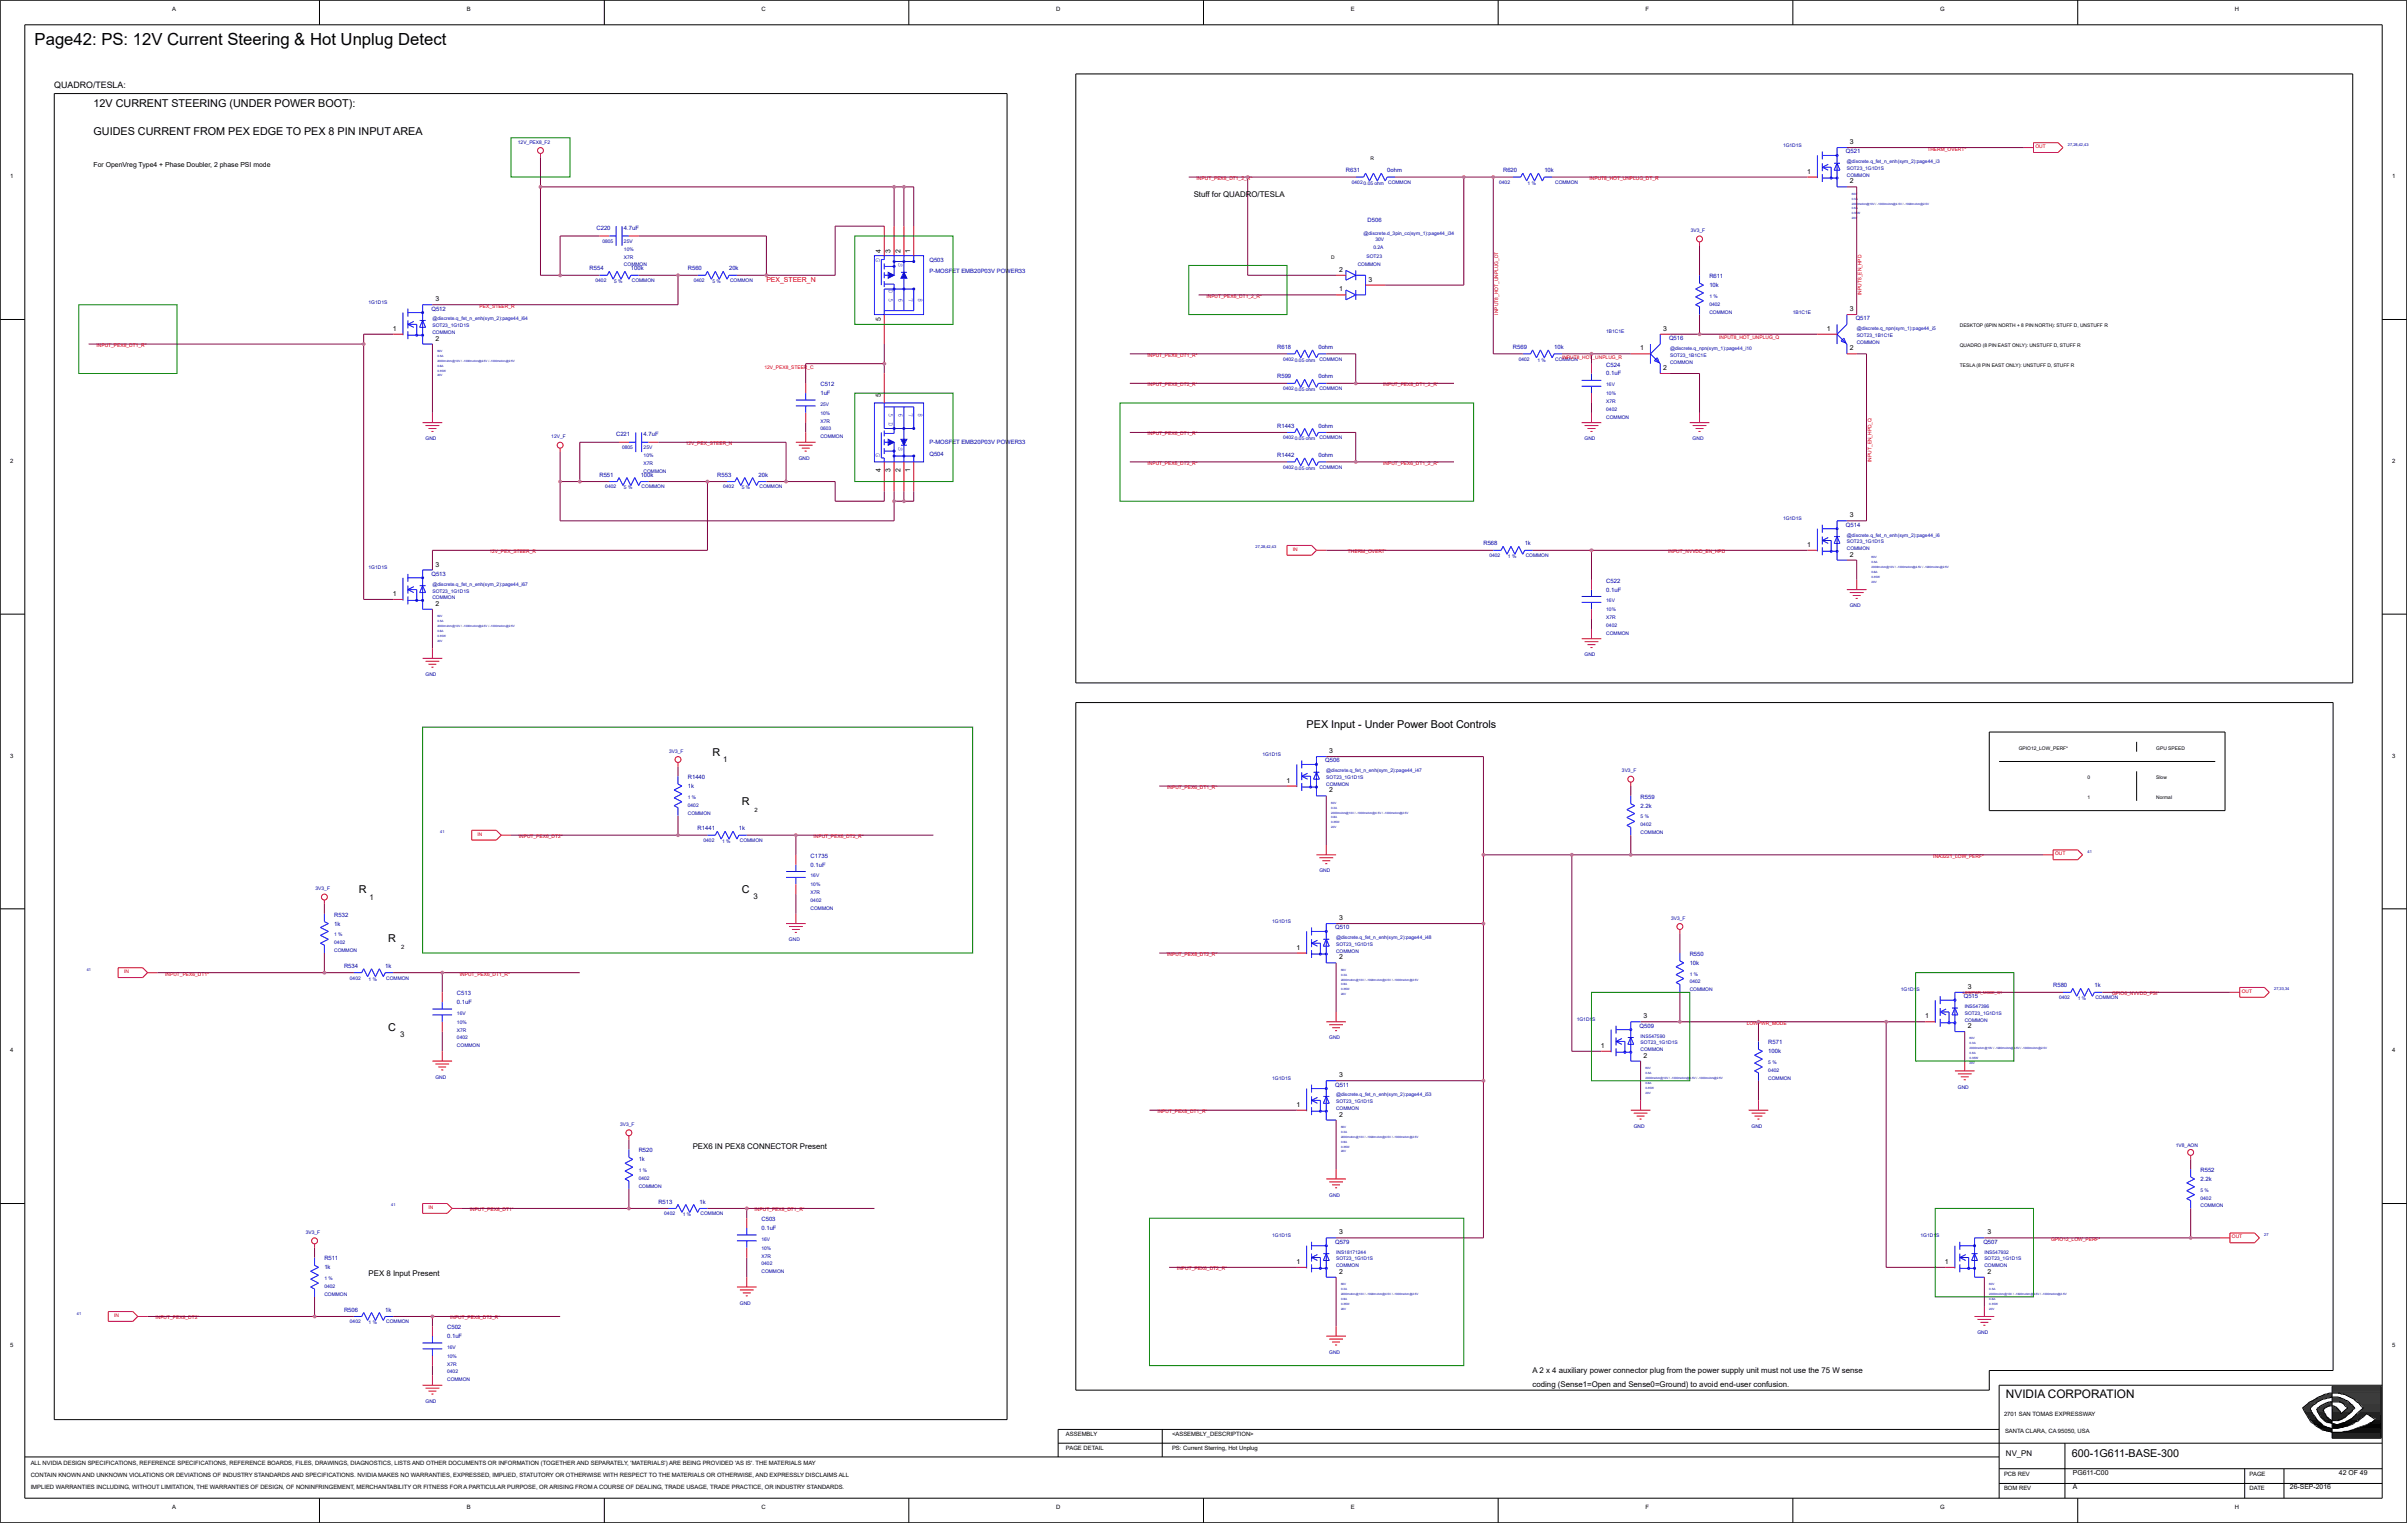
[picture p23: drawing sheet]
<svg xmlns="http://www.w3.org/2000/svg" width="271mm" height="172mm" viewBox="0 0 271 172" stroke-linecap="round" stroke-linejoin="round" font-family="sans-serif">
<defs><g id="words">
<text font-size="1.9" x="3.9" y="5.1">Page42: PS: 12V Current Steering &amp; Hot Unplug Detect</text>
<text font-size="1.3" x="226.1" y="157.6">NVIDIA CORPORATION</text>
<g font-size="1.2">
<text x="10.5" y="15.2">GUIDES CURRENT FROM PEX EDGE TO PEX 8 PIN INPUT AREA</text>
<text x="10.5" y="12.1">12V CURRENT STEERING (UNDER POWER BOOT):</text>
<text x="147.3" y="82.1">PEX Input - Under Power Boot Controls</text>
<text x="80.3" y="85.2">R</text>
<text x="83.6" y="90.7">R</text>
<text x="40.4" y="100.7">R</text>
<text x="83.6" y="100.7">C</text>
<text x="43.8" y="106.2">R</text>
<text x="43.8" y="116.2">C</text>
<text x="233.6" y="164.2">600-1G611-BASE-300</text>
</g>
<text font-size="1" x="6.1" y="9.9">QUADRO/TESLA:</text>
<g font-size=".9">
<text x="134.6" y="22.2">Stuff for QUADRO/TESLA</text>
<text x="81.5" y="86">1</text>
<text x="41.7" y="101.5">1</text>
<text x="85" y="101.3">3</text>
<text x="45.1" y="116.8">3</text>
<text x="78.1" y="129.5">PEX6 IN PEX8 CONNECTOR Present</text>
<text x="41.6" y="143.9">PEX 8 Input Present</text>
<text x="172.8" y="154.8">A 2 x 4 auxiliary power connector plug from the power supply unit must not use the 75 W sense</text>
<text x="172.8" y="156.4">coding (Sense1=Open and Sense0=Ground) to avoid end-user confusion.</text>
<text x="226.1" y="164.1">NV_PN</text>
</g>
<g font-size=".8">
<text x="208.5" y="16.2">3</text>
<text x="10.5" y="18.9">For OpenVreg Type4 + Phase Doubler, 2 phase PSI mode</text>
<text x="203.7" y="19.6">1</text>
<text x="208.5" y="20.7">2</text>
<text x="99.3" y="28.5" transform="rotate(-90 99.3 28.5)">4</text>
<text x="100.4" y="28.5" transform="rotate(-90 100.4 28.5)">3</text>
<text x="101.5" y="28.5" transform="rotate(-90 101.5 28.5)">2</text>
<text x="102.6" y="28.5" transform="rotate(-90 102.6 28.5)">1</text>
<text x="49.1" y="34">3</text>
<text x="151" y="32.9">1</text>
<text x="151" y="30.6">2</text>
<text x="154.3" y="31.8">3</text>
<text x="208.5" y="35.1">3</text>
<text x="44.3" y="37.3">1</text>
<text x="49.1" y="38.4">2</text>
<text x="99.3" y="36.2" transform="rotate(-90 99.3 36.2)">5</text>
<text x="184.9" y="39.5">1</text>
<text x="187.5" y="41.7">2</text>
<text x="187.5" y="37.3">3</text>
<text x="205.9" y="37.3">1</text>
<text x="208.5" y="39.5">2</text>
<text x="99.3" y="44.8" transform="rotate(-90 99.3 44.8)">5</text>
<text x="99.3" y="53.2" transform="rotate(-90 99.3 53.2)">4</text>
<text x="100.4" y="53.2" transform="rotate(-90 100.4 53.2)">3</text>
<text x="101.5" y="53.2" transform="rotate(-90 101.5 53.2)">2</text>
<text x="102.6" y="53.2" transform="rotate(-90 102.6 53.2)">1</text>
<text x="208.5" y="58.3">3</text>
<text x="49.1" y="63.9">3</text>
<text x="203.7" y="61.6">1</text>
<text x="208.5" y="62.8">2</text>
<text x="44.3" y="67.2">1</text>
<text x="49.1" y="68.3">2</text>
<text x="145" y="88.2">1</text>
<text x="149.8" y="89.3">2</text>
<text x="149.8" y="84.9">3</text>
<text x="146.1" y="107">1</text>
<text x="151" y="103.7">3</text>
<text x="151" y="108.2">2</text>
<text x="221.8" y="111.5">3</text>
<text x="180.5" y="118.1">1</text>
<text x="185.3" y="119.2">2</text>
<text x="185.3" y="114.8">3</text>
<text x="217" y="114.8">1</text>
<text x="221.8" y="115.9">2</text>
<text x="146.1" y="124.8">1</text>
<text x="151" y="125.9">2</text>
<text x="151" y="121.4">3</text>
<text x="146.1" y="142.5">1</text>
<text x="151" y="143.6">2</text>
<text x="151" y="139.2">3</text>
<text x="219.2" y="142.5">1</text>
<text x="224" y="143.6">2</text>
<text x="224" y="139.2">3</text>
<text x="233.7" y="167.9">A</text>
<text x="233.7" y="166.2">PG611-C00</text>
<text x="258.1" y="167.9">26-SEP-2016</text>
<text x="263.7" y="166.2">42 OF 49</text>
</g>
<g font-size=".8" fill="#00f">
<text x="98.7" y="29" transform="rotate(90 98.7 29)">G</text>
<text x="101.3" y="29.7" transform="rotate(90 101.3 29.7)">S</text>
<text x="100.2" y="32.6" transform="rotate(90 100.2 32.6)">D 5</text>
<text x="101.3" y="33.6" transform="rotate(90 101.3 33.6)">6</text>
<text x="102.4" y="33.6" transform="rotate(90 102.4 33.6)">7</text>
<text x="103.5" y="33.6" transform="rotate(90 103.5 33.6)">8</text>
<text x="100.2" y="46.5" transform="rotate(90 100.2 46.5)">5 D</text>
<text x="101.3" y="46.5" transform="rotate(90 101.3 46.5)">6</text>
<text x="102.4" y="46.5" transform="rotate(90 102.4 46.5)">7</text>
<text x="103.5" y="46.5" transform="rotate(90 103.5 46.5)">8</text>
<text x="98.7" y="51.1" transform="rotate(90 98.7 51.1)">G</text>
<text x="101.3" y="50.4" transform="rotate(90 101.3 50.4)">S</text>
</g>
<text font-size=".8" fill="#f00" x="86.4" y="31.8">PEX_STEER_N</text>
<g font-size=".7">
<text x="19.4" y="1.2">A</text>
<text x="52.6" y="1.2">B</text>
<text x="85.8" y="1.2">C</text>
<text x="119.1" y="1.2">D</text>
<text x="152.3" y="1.2">E</text>
<text x="185.5" y="1.2">F</text>
<text x="218.7" y="1.2">G</text>
<text x="251.9" y="1.2">H</text>
<text x="1.1" y="20.1">1</text>
<text x="269.7" y="20.1">1</text>
<text x="1.1" y="52.2">2</text>
<text x="269.7" y="52.2">2</text>
<text x="1.1" y="85.4">3</text>
<text x="269.7" y="85.4">3</text>
<text x="85.1" y="91.5">2</text>
<text x="45.2" y="107">2</text>
<text x="1.1" y="118.6">4</text>
<text x="269.7" y="118.6">4</text>
<text x="1.1" y="151.8">5</text>
<text x="269.7" y="151.8">5</text>
<text x="120.2" y="161.9">ASSEMBLY</text>
<text x="132.1" y="161.9">&lt;ASSEMBLY_DESCRIPTION&gt;</text>
<text x="225.9" y="159.6">2701 SAN TOMAS EXPRESSWAY</text>
<text x="226" y="161.6">SANTA CLARA, CA 95050, USA</text>
<text x="3.5" y="165.1">ALL NVIDIA DESIGN SPECIFICATIONS, REFERENCE SPECIFICATIONS, REFERENCE BOARDS, FILES, DRAWINGS, DIAGNOSTICS, LISTS AND OTHER DOCUMENTS OR INFORMATION (TOGETHER AND SEPARATELY, 'MATERIALS') ARE BEING PROVIDED 'AS IS'. THE MATERIALS MAY</text>
<text x="3.5" y="167.9">IMPLIED WARRANTIES INCLUDING, WITHOUT LIMITATION, THE WARRANTIES OF DESIGN, OF NONINFRINGEMENT, MERCHANTABILITY OR FITNESS FOR A PARTICULAR PURPOSE, OR ARISING FROM A COURSE OF DEALING, TRADE USAGE, TRADE PRACTICE, OR INDUSTRY STANDARDS.</text>
<text x="3.5" y="166.5">CONTAIN KNOWN AND UNKNOWN VIOLATIONS OR DEVIATIONS OF INDUSTRY STANDARDS AND SPECIFICATIONS. NVIDIA MAKES NO WARRANTIES, EXPRESSED, IMPLIED, STATUTORY OR OTHERWISE WITH RESPECT TO THE MATERIALS OR OTHERWISE, AND EXPRESSLY DISCLAIMS ALL</text>
<text x="120.2" y="163.5">PAGE DETAIL</text>
<text x="132.1" y="163.5">PS: Current Sterring, Hot Unplug</text>
<text x="225.9" y="166.3">PCB REV</text>
<text x="253.6" y="166.3">PAGE</text>
<text x="19.4" y="170.1">A</text>
<text x="52.6" y="170.1">B</text>
<text x="85.8" y="170.1">C</text>
<text x="119.1" y="170.1">D</text>
<text x="152.3" y="170.1">E</text>
<text x="185.5" y="170.1">F</text>
<text x="218.7" y="170.1">G</text>
<text x="225.9" y="168">BOM REV</text>
<text x="251.9" y="170.1">H</text>
<text x="253.6" y="168">DATE</text>
</g>
<g font-size=".7" fill="#0000a0">
<text x="208.1" y="17.3">Q521</text>
<text x="151.7" y="19.4">R631</text>
<text x="156.4" y="19.4">0ohm</text>
<text x="169.4" y="19.4">R620</text>
<text x="174.1" y="19.4">10k</text>
<text x="67.2" y="25.9">C220</text>
<text x="70.3" y="25.9">4.7uF</text>
<text x="104.8" y="29.5">Q503</text>
<text x="154.2" y="25.1">D506</text>
<text x="48.6" y="35">Q512</text>
<text x="66.5" y="30.5">R554</text>
<text x="71.1" y="30.5">100k</text>
<text x="77.5" y="30.5">R560</text>
<text x="82.2" y="30.5">20k</text>
<text x="104.8" y="30.8">P-MOSFET EMB20P03V POWER33</text>
<text x="192.7" y="31.4">R611</text>
<text x="192.7" y="32.4">10k</text>
<text x="144" y="39.3">R618</text>
<text x="148.6" y="39.3">0ohm</text>
<text x="170.6" y="39.3">R569</text>
<text x="175.2" y="39.3">10k</text>
<text x="181.1" y="41.3">C524</text>
<text x="188.2" y="38.3">Q516</text>
<text x="209.2" y="36.1">Q517</text>
<text x="92.5" y="43.5">C512</text>
<text x="92.5" y="44.5">1uF</text>
<text x="144" y="42.7">R599</text>
<text x="148.6" y="42.7">0ohm</text>
<text x="181.1" y="42.3">0.1uF</text>
<text x="67.6" y="53.7">R551</text>
<text x="69.5" y="49.2">C221</text>
<text x="72.2" y="53.7">100k</text>
<text x="72.6" y="49.2">4.7uF</text>
<text x="80.9" y="53.7">R553</text>
<text x="85.5" y="53.7">20k</text>
<text x="104.8" y="51.4">Q504</text>
<text x="104.8" y="50.1">P-MOSFET EMB20P03V POWER33</text>
<text x="144" y="51.5">R1442</text>
<text x="144" y="48.2">R1443</text>
<text x="148.6" y="51.5">0ohm</text>
<text x="148.6" y="48.2">0ohm</text>
<text x="208.1" y="59.4">Q514</text>
<text x="48.6" y="64.9">Q513</text>
<text x="167.2" y="61.5">R568</text>
<text x="171.9" y="61.5">1k</text>
<text x="181.1" y="65.7">C522</text>
<text x="181.1" y="66.7">0.1uF</text>
<text x="77.5" y="87.8">R1440</text>
<text x="77.5" y="88.8">1k</text>
<text x="149.4" y="86">Q506</text>
<text x="78.6" y="93.6">R1441</text>
<text x="83.3" y="93.6">1k</text>
<text x="184.9" y="90.1">R559</text>
<text x="184.9" y="91">2.2k</text>
<text x="91.4" y="96.7">C1735</text>
<text x="91.4" y="97.7">0.1uF</text>
<text x="37.7" y="103.3">R532</text>
<text x="37.7" y="104.3">1k</text>
<text x="150.5" y="104.8">Q510</text>
<text x="190.5" y="107.8">R550</text>
<text x="38.8" y="109.1">R534</text>
<text x="43.4" y="109.1">1k</text>
<text x="51.5" y="112.2">C513</text>
<text x="51.5" y="113.2">0.1uF</text>
<text x="190.5" y="108.8">10k</text>
<text x="221.4" y="112.5">Q515</text>
<text x="231.5" y="111.3">R580</text>
<text x="236.1" y="111.3">1k</text>
<text x="184.8" y="115.9">Q509</text>
<text x="199.3" y="117.7">R571</text>
<text x="199.3" y="118.7">100k</text>
<text x="150.5" y="122.5">Q511</text>
<text x="72" y="129.9">R520</text>
<text x="72" y="130.9">1k</text>
<text x="74.2" y="135.7">R513</text>
<text x="78.9" y="135.7">1k</text>
<text x="85.8" y="137.7">C503</text>
<text x="248.1" y="132.1">R552</text>
<text x="248.1" y="133.1">2.2k</text>
<text x="36.6" y="142.1">R511</text>
<text x="36.6" y="143.1">1k</text>
<text x="85.8" y="138.7">0.1uF</text>
<text x="150.5" y="140.2">Q579</text>
<text x="223.6" y="140.2">Q507</text>
<text x="38.8" y="147.9">R506</text>
<text x="43.4" y="147.9">1k</text>
<text x="50.4" y="149.8">C502</text>
<text x="50.4" y="150.8">0.1uF</text>
</g>
<g font-size=".6" fill="#0000a0">
<text x="58.4" y="16.2">12V_PEX8_F2</text>
<text x="201" y="16.5">1G1D1S</text>
<text x="152.4" y="20.7">0402</text>
<text x="153.7" y="20.8">0.05 ohm</text>
<text x="156.5" y="20.7">COMMON</text>
<text x="169" y="20.7">0402</text>
<text x="172.2" y="20.8">1 %</text>
<text x="175.3" y="20.7">COMMON</text>
<text x="208.2" y="18.4">@discrete.q_fet_n_enh(sym_2):page44_i3</text>
<text x="208.2" y="19.2">SOT23_1G1D1S</text>
<text x="208.2" y="20">COMMON</text>
<text x="67.9" y="27.4">0805</text>
<text x="70.3" y="29.1">X7R</text>
<text x="70.3" y="28.3">10%</text>
<text x="70.3" y="27.4">25V</text>
<text x="153.7" y="26.5">@discrete.d_3pin_cc(sym_1):page44_i34</text>
<text x="154.1" y="29">SOT23</text>
<text x="154.8" y="28">0.2A</text>
<text x="155" y="27.2">30V</text>
<text x="190.6" y="26.2">3V3_F</text>
<text x="41.6" y="34.2">1G1D1S</text>
<text x="67.1" y="31.8">0402</text>
<text x="69.2" y="31.9">5 %</text>
<text x="70.3" y="30">COMMON</text>
<text x="71.2" y="31.8">COMMON</text>
<text x="78.2" y="31.8">0402</text>
<text x="80.3" y="31.9">5 %</text>
<text x="82.3" y="31.8">COMMON</text>
<text x="153.1" y="30">COMMON</text>
<text x="192.7" y="33.6">1 %</text>
<text x="192.7" y="34.5">0402</text>
<text x="192.7" y="35.4">COMMON</text>
<text x="202.1" y="35.4">1B1C1E</text>
<text x="48.7" y="37.7">COMMON</text>
<text x="48.7" y="36.9">SOT23_1G1D1S</text>
<text x="48.7" y="36.1">@discrete.q_fet_n_enh(sym_2):page44_i64</text>
<text x="144.6" y="40.7">0402</text>
<text x="146" y="40.8">0.05 ohm</text>
<text x="148.7" y="40.7">COMMON</text>
<text x="171.2" y="40.7">0402</text>
<text x="173.3" y="40.8">1 %</text>
<text x="175.3" y="40.7">COMMON</text>
<text x="181.1" y="37.6">1B1C1E</text>
<text x="188.3" y="41">COMMON</text>
<text x="188.3" y="40.2">SOT23_1B1C1E</text>
<text x="188.3" y="39.4">@discrete.q_npn(sym_1):page44_i10</text>
<text x="209.3" y="37.2">@discrete.q_npn(sym_1):page44_i5</text>
<text x="209.3" y="38">SOT23_1B1C1E</text>
<text x="209.3" y="38.8">COMMON</text>
<text x="92.5" y="45.8">25V</text>
<text x="92.5" y="46.8">10%</text>
<text x="92.5" y="47.6">X7R</text>
<text x="144.6" y="44">0402</text>
<text x="146" y="44.1">0.05 ohm</text>
<text x="148.7" y="44">COMMON</text>
<text x="181.1" y="47.2">COMMON</text>
<text x="181.1" y="46.3">0402</text>
<text x="181.1" y="45.4">X7R</text>
<text x="181.1" y="43.5">16V</text>
<text x="181.1" y="44.5">10%</text>
<text x="48" y="49.6">GND</text>
<text x="62.1" y="49.4">12V_F</text>
<text x="70.1" y="50.6">0805</text>
<text x="72.6" y="50.6">25V</text>
<text x="72.6" y="52.4">X7R</text>
<text x="72.6" y="51.5">10%</text>
<text x="72.6" y="53.3">COMMON</text>
<text x="90.1" y="51.8">GND</text>
<text x="92.5" y="49.4">COMMON</text>
<text x="92.5" y="48.5">0603</text>
<text x="144.6" y="49.5">0402</text>
<text x="144.6" y="52.8">0402</text>
<text x="146" y="49.6">0.05 ohm</text>
<text x="146" y="53">0.05 ohm</text>
<text x="148.7" y="52.8">COMMON</text>
<text x="148.7" y="49.5">COMMON</text>
<text x="178.6" y="49.6">GND</text>
<text x="190.8" y="49.6">GND</text>
<text x="68.2" y="55.1">0402</text>
<text x="70.3" y="55.2">5 %</text>
<text x="72.3" y="55.1">COMMON</text>
<text x="81.5" y="55.1">0402</text>
<text x="83.6" y="55.2">5 %</text>
<text x="85.6" y="55.1">COMMON</text>
<text x="201" y="58.6">1G1D1S</text>
<text x="41.6" y="64.1">1G1D1S</text>
<text x="167.9" y="62.8">0402</text>
<text x="170" y="62.9">1 %</text>
<text x="172" y="62.8">COMMON</text>
<text x="208.2" y="60.5">@discrete.q_fet_n_enh(sym_2):page44_i6</text>
<text x="208.2" y="62">COMMON</text>
<text x="208.2" y="61.3">SOT23_1G1D1S</text>
<text x="48.7" y="66">@discrete.q_fet_n_enh(sym_2):page44_i67</text>
<text x="48.7" y="67.6">COMMON</text>
<text x="48.7" y="66.8">SOT23_1G1D1S</text>
<text x="181.1" y="71.6">COMMON</text>
<text x="181.1" y="67.9">16V</text>
<text x="181.1" y="70.7">0402</text>
<text x="181.1" y="68.9">10%</text>
<text x="181.1" y="69.8">X7R</text>
<text x="208.5" y="68.5">GND</text>
<text x="48" y="76.2">GND</text>
<text x="178.6" y="74">GND</text>
<text x="75.4" y="84.8">3V3_F</text>
<text x="142.3" y="85.2">1G1D1S</text>
<text x="149.5" y="88.6">COMMON</text>
<text x="149.5" y="87.8">SOT23_1G1D1S</text>
<text x="149.5" y="87.1">@discrete.q_fet_n_enh(sym_2):page44_i47</text>
<text x="182.8" y="87.1">3V3_F</text>
<text x="77.5" y="90.1">1 %</text>
<text x="77.5" y="90.9">0402</text>
<text x="77.5" y="91.8">COMMON</text>
<text x="79.3" y="94.9">0402</text>
<text x="81.4" y="95">1 %</text>
<text x="83.4" y="94.9">COMMON</text>
<text x="184.9" y="94">COMMON</text>
<text x="184.9" y="92.3">5 %</text>
<text x="184.9" y="93.2">0402</text>
<text x="35.6" y="100.3">3V3_F</text>
<text x="91.4" y="100.8">X7R</text>
<text x="91.4" y="98.9">16V</text>
<text x="91.4" y="99.9">10%</text>
<text x="91.4" y="101.7">0402</text>
<text x="148.7" y="98.4">GND</text>
<text x="37.7" y="105.6">1 %</text>
<text x="37.7" y="106.4">0402</text>
<text x="37.7" y="107.3">COMMON</text>
<text x="88.9" y="106.1">GND</text>
<text x="91.4" y="102.6">COMMON</text>
<text x="143.4" y="104">1G1D1S</text>
<text x="150.6" y="107.4">COMMON</text>
<text x="150.6" y="106.7">SOT23_1G1D1S</text>
<text x="150.6" y="105.9">@discrete.q_fet_n_enh(sym_2):page44_i48</text>
<text x="188.4" y="103.7">3V3_F</text>
<text x="39.4" y="110.4">0402</text>
<text x="41.6" y="110.5">1 %</text>
<text x="43.5" y="110.4">COMMON</text>
<text x="190.5" y="111.8">COMMON</text>
<text x="190.5" y="110.9">0402</text>
<text x="190.5" y="110">1 %</text>
<text x="214.3" y="111.8">1G1D1S</text>
<text x="221.5" y="113.6">INS547396</text>
<text x="232.1" y="112.6">0402</text>
<text x="234.2" y="112.7">1 %</text>
<text x="236.2" y="112.6">COMMON</text>
<text x="51.5" y="116.3">X7R</text>
<text x="51.5" y="114.4">16V</text>
<text x="51.5" y="115.4">10%</text>
<text x="51.5" y="117.2">0402</text>
<text x="51.5" y="118.1">COMMON</text>
<text x="149.8" y="117.2">GND</text>
<text x="177.7" y="115.1">1G1D1S</text>
<text x="184.9" y="117">INS547590</text>
<text x="184.9" y="118.5">COMMON</text>
<text x="184.9" y="117.7">SOT23_1G1D1S</text>
<text x="199.3" y="119.9">5 %</text>
<text x="221.5" y="115.2">COMMON</text>
<text x="221.5" y="114.4">SOT23_1G1D1S</text>
<text x="49.1" y="121.6">GND</text>
<text x="143.4" y="121.7">1G1D1S</text>
<text x="150.6" y="123.6">@discrete.q_fet_n_enh(sym_2):page44_i53</text>
<text x="150.6" y="125.2">COMMON</text>
<text x="150.6" y="124.4">SOT23_1G1D1S</text>
<text x="199.3" y="120.8">0402</text>
<text x="199.3" y="121.7">COMMON</text>
<text x="220.7" y="122.7">GND</text>
<text x="69.9" y="126.9">3V3_F</text>
<text x="184.2" y="127.1">GND</text>
<text x="197.5" y="127.1">GND</text>
<text x="245.3" y="129.2">1V8_AON</text>
<text x="72" y="133">0402</text>
<text x="72" y="132.1">1 %</text>
<text x="72" y="133.9">COMMON</text>
<text x="74.9" y="137">0402</text>
<text x="77" y="137.1">1 %</text>
<text x="79" y="137">COMMON</text>
<text x="149.8" y="134.9">GND</text>
<text x="248.1" y="134.3">5 %</text>
<text x="248.1" y="136.1">COMMON</text>
<text x="248.1" y="135.2">0402</text>
<text x="34.5" y="139.1">3V3_F</text>
<text x="85.8" y="141.8">X7R</text>
<text x="85.8" y="140.9">10%</text>
<text x="85.8" y="143.5">COMMON</text>
<text x="85.8" y="139.9">16V</text>
<text x="85.8" y="142.6">0402</text>
<text x="143.4" y="139.4">1G1D1S</text>
<text x="150.6" y="142.9">COMMON</text>
<text x="150.6" y="142.1">SOT23_1G1D1S</text>
<text x="150.6" y="141.3">INS18171244</text>
<text x="216.5" y="139.4">1G1D1S</text>
<text x="223.7" y="141.3">INS547932</text>
<text x="223.7" y="142.9">COMMON</text>
<text x="223.7" y="142.1">SOT23_1G1D1S</text>
<text x="36.6" y="146.1">COMMON</text>
<text x="36.6" y="144.3">1 %</text>
<text x="36.6" y="145.2">0402</text>
<text x="39.4" y="149.2">0402</text>
<text x="41.6" y="149.3">1 %</text>
<text x="43.5" y="149.2">COMMON</text>
<text x="83.4" y="147.1">GND</text>
<text x="50.4" y="154.8">0402</text>
<text x="50.4" y="153.9">X7R</text>
<text x="50.4" y="152.1">16V</text>
<text x="50.4" y="155.7">COMMON</text>
<text x="50.4" y="153.1">10%</text>
<text x="149.8" y="152.6">GND</text>
<text x="222.9" y="150.4">GND</text>
<text x="48" y="158.1">GND</text>
</g>
<g font-size=".6" fill="#f00">
<text x="217.3" y="17">THERM_OVERT*</text>
<text x="229.5" y="16.7">OUT</text>
<text x="134.9" y="20.3">INPUT_PEX8_DT1_2_R*</text>
<text x="179.2" y="20.3">INPUT8_HOT_UNPLUG_DT_R</text>
<text x="54.1" y="34.7">PEX_STEER_R</text>
<text x="136" y="33.6">INPUT_PEX6_DT1_2_R*</text>
<text x="168.9" y="35.5" transform="rotate(-90 168.9 35.5)">INPUT8_HOT_UNPLUG_DT</text>
<text x="209.9" y="33.2" transform="rotate(-90 209.9 33.2)">INPUT8_EN_HPD</text>
<text x="10.9" y="39.1">INPUT_PEX8_DT1_R*</text>
<text x="86.2" y="41.6">12V_PEX8_STEER_C</text>
<text x="129.4" y="40.2">INPUT_PEX8_DT1_R*</text>
<text x="176.1" y="40.4">INPUT8_HOT_UNPLUG_R</text>
<text x="193.8" y="38.2">INPUT8_HOT_UNPLUG_Q</text>
<text x="129.4" y="43.5">INPUT_PEX8_DT2_R*</text>
<text x="155.9" y="43.5">INPUT_PEX8_DT1_2_R*</text>
<text x="77.3" y="50.2">12V_PEX_STEER_N</text>
<text x="129.4" y="49.1">INPUT_PEX6_DT1_R*</text>
<text x="129.4" y="52.4">INPUT_PEX6_DT2_R*</text>
<text x="155.9" y="52.4">INPUT_PEX6_DT1_2_R*</text>
<text x="211" y="52.1" transform="rotate(-90 211 52.1)">INPUT_EN_HPD_Q</text>
<text x="55.2" y="62.4">12V_PEX_STEER_R</text>
<text x="145.7" y="62.1">IN</text>
<text x="151.9" y="62.4">THERM_OVERT*</text>
<text x="188" y="62.4">INPUT_NVVDD_EN_HPD</text>
<text x="131.6" y="88.9">INPUT_PEX6_DT1_R*</text>
<text x="53.8" y="94.2">IN</text>
<text x="58.5" y="94.5">INPUT_PEX6_DT2*</text>
<text x="91.7" y="94.5">INPUT_PEX6_DT2_R*</text>
<text x="217.9" y="96.7">INA3221_LOW_PERF*</text>
<text x="231.7" y="96.4">OUT</text>
<text x="131.6" y="107.8">INPUT_PEX8_DT2_R*</text>
<text x="14" y="109.7">IN</text>
<text x="18.6" y="110">INPUT_PEX6_DT1*</text>
<text x="51.8" y="110">INPUT_PEX6_DT1_R*</text>
<text x="238.1" y="112.2">GPIO6_NVVDD_PSI*</text>
<text x="252.7" y="111.9">OUT</text>
<text x="196.9" y="115.5">LOWPWR_MODE</text>
<text x="130.5" y="125.5">INPUT_PEX8_DT1_R*</text>
<text x="48.3" y="136.3">IN</text>
<text x="53" y="136.6">INPUT_PEX8_DT1*</text>
<text x="85.1" y="136.6">INPUT_PEX8_DT1_R*</text>
<text x="132.7" y="143.2">INPUT_PEX6_DT2_R*</text>
<text x="231.2" y="139.9">GPIO12_LOW_PERF*</text>
<text x="251.6" y="139.6">OUT</text>
<text x="12.9" y="148.5">IN</text>
<text x="17.5" y="148.7">INPUT_PEX8_DT2*</text>
<text x="50.7" y="148.7">INPUT_PEX8_DT2_R*</text>
</g>
<g font-size=".6">
<text x="154.5" y="18.1">R</text>
<text x="150.1" y="29.1">D</text>
<text x="220.9" y="41.3">TESLA (8 PIN EAST ONLY): UNSTUFF D, STUFF R</text>
<text x="220.9" y="36.9">DESKTOP (6PIN NORTH + 8 PIN NORTH): STUFF D, UNSTUFF R</text>
<text x="220.9" y="39.1">QUADRO (8 PIN EAST ONLY): UNSTUFF D, STUFF R</text>
<text x="227.6" y="84.5">GPIO12_LOW_PERF*</text>
<text x="235.3" y="87.8">0</text>
<text x="243.1" y="84.5">GPU SPEED</text>
<text x="243.1" y="87.8">Slow</text>
<text x="235.3" y="90.1">1</text>
<text x="243.1" y="90.1">Normal</text>
</g>
<g font-size=".4" fill="#0000a0">
<text x="233.1" y="16.4">27,28,42,43</text>
<text x="141.5" y="61.8">27,28,42,43</text>
<text x="49.6" y="93.9">41</text>
<text x="235.3" y="96.1">41</text>
<text x="9.8" y="109.4">41</text>
<text x="256.4" y="111.6">27,33,34</text>
<text x="44.1" y="136">41</text>
<text x="255.3" y="139.3">27</text>
<text x="8.7" y="148.2">41</text>
</g>
<text font-size=".4" fill="#f00" x="221.3" y="112.1">LOWPWR_MODE_Q1</text>
<g font-size=".3" fill="#0000a0">
<text x="208.8" y="22">60V</text>
<text x="208.8" y="22.5">0.3A</text>
<text x="208.8" y="23.6">0.8A</text>
<text x="208.8" y="23.1">2000mohm@10V / -1000mohm@4.5V / -1000mohm@2.5V</text>
<text x="208.8" y="24.2">0.35W</text>
<text x="208.8" y="24.7">20V</text>
<text x="49.3" y="41.9">0.35W</text>
<text x="49.3" y="40.2">0.3A</text>
<text x="49.3" y="41.3">0.8A</text>
<text x="49.3" y="40.8">2000mohm@10V / -1000mohm@4.5V / -1000mohm@2.5V</text>
<text x="49.3" y="39.7">60V</text>
<text x="49.3" y="42.4">20V</text>
<text x="211" y="64">2000mohm@10V / -1000mohm@4.5V / -1000mohm@2.5V</text>
<text x="211" y="65.1">0.35W</text>
<text x="211" y="64.6">0.8A</text>
<text x="211" y="65.7">20V</text>
<text x="211" y="62.9">60V</text>
<text x="211" y="63.5">0.3A</text>
<text x="49.3" y="71.2">0.8A</text>
<text x="49.3" y="71.8">0.35W</text>
<text x="49.3" y="70.1">0.3A</text>
<text x="49.3" y="69.6">60V</text>
<text x="49.3" y="70.7">2000mohm@10V / -1000mohm@4.5V / -1000mohm@2.5V</text>
<text x="49.3" y="72.3">20V</text>
<text x="150.1" y="92.8">0.35W</text>
<text x="150.1" y="92.3">0.8A</text>
<text x="150.1" y="91.7">2000mohm@10V / -1000mohm@4.5V / -1000mohm@2.5V</text>
<text x="150.1" y="90.6">60V</text>
<text x="150.1" y="93.4">20V</text>
<text x="150.1" y="91.2">0.3A</text>
<text x="151.2" y="111.6">0.35W</text>
<text x="151.2" y="111.1">0.8A</text>
<text x="151.2" y="110">0.3A</text>
<text x="151.2" y="112.2">20V</text>
<text x="151.2" y="109.4">60V</text>
<text x="151.2" y="110.5">2000mohm@10V / -1000mohm@4.5V / -1000mohm@2.5V</text>
<text x="222" y="118.3">2000mohm@10V / -1000mohm@4.5V / -1000mohm@2.5V</text>
<text x="222" y="119.9">20V</text>
<text x="222" y="119.4">0.35W</text>
<text x="222" y="117.2">60V</text>
<text x="222" y="117.7">0.3A</text>
<text x="222" y="118.8">0.8A</text>
<text x="185.5" y="121.6">2000mohm@10V / -1000mohm@4.5V / -1000mohm@2.5V</text>
<text x="185.5" y="123.3">20V</text>
<text x="185.5" y="122.7">0.35W</text>
<text x="185.5" y="120.5">60V</text>
<text x="185.5" y="121.1">0.3A</text>
<text x="185.5" y="122.2">0.8A</text>
<text x="151.2" y="128.8">0.8A</text>
<text x="151.2" y="129.4">0.35W</text>
<text x="151.2" y="129.9">20V</text>
<text x="151.2" y="127.7">0.3A</text>
<text x="151.2" y="128.3">2000mohm@10V / -1000mohm@4.5V / -1000mohm@2.5V</text>
<text x="151.2" y="127.1">60V</text>
<text x="151.2" y="147.1">0.35W</text>
<text x="151.2" y="146.5">0.8A</text>
<text x="151.2" y="146">2000mohm@10V / -1000mohm@4.5V / -1000mohm@2.5V</text>
<text x="151.2" y="144.9">60V</text>
<text x="151.2" y="147.6">20V</text>
<text x="151.2" y="145.4">0.3A</text>
<text x="224.3" y="146">2000mohm@10V / -1000mohm@4.5V / -1000mohm@2.5V</text>
<text x="224.3" y="147.6">20V</text>
<text x="224.3" y="147.1">0.35W</text>
<text x="224.3" y="144.9">60V</text>
<text x="224.3" y="145.4">0.3A</text>
<text x="224.3" y="146.5">0.8A</text>
</g>
</g></defs>
<g fill="none" stroke="#00f" stroke-width=".11">
<path d="M152.8 20h.9M156.4 20h.9M170.6 20h.8M174.1 20h.9M204.9 17.5v2.6M205.4 17.1v.9M205.4 18.4v.9M205.4 19.6v.9M205.4 18.9h1v1.2M205.4 17.5h1.7M206.8 18.4h.6M206.8 19.2h.6"/>
<path d="M208.2 16.6h-1.1v4.5h1.1M45.4 35.2v2.6M46 34.8v.9M46 36.1v.9M46 37.3v.9M46 36.6h1v1.2M46 35.2h1.6M46 37.8h1.6M47.3 36.1h.7M47.3 36.9h.7M48.7 34.4h-1.1v4.4h1.1M67.6 31h.9"/>
<path d="M68.7 26.6h.8M69.5 25.5v2.2M70.1 26.6h.8M70.1 25.5v2.2M71.1 31h.9M78.6 31h.9M82.2 31h.9M98.6 28.8h5.5v6.7h-5.5zM99.7 28.8v.5h-.3v2.8M99.7 29.7v.7M99.7 30.7v.7M99.7 31.7v.7"/>
<path d="M99.7 35h3.3v-2.4h-3.3v2.9M99.7 32h1.1v3M99.7 30h1.1M100.8 28.8v2.2h-1.1M100.8 29.5h2.2M101.6 30.7h.6M101.9 28.8v6.2M103 28.8v.8M145.1 39.9h.9M148.6 39.9h.9M151.7 30.5v1.1M151.7 32.7v1.1"/>
<path d="M152.8 31h1.1v2.2h-1.1M152.8 30.5v1.1M152.8 32.7v1.1M171.7 39.9h.8M175.2 39.9h.9M186.1 38.8v2.2M187.2 37.7v1.1M191.6 31v.9M191.6 34.6v.9M205.4 20.1h1.7M207.1 36.6v2.2M208.2 35.5v1.1"/>
<path d="M208.2 38.8v1.1M68.7 54.3h.9M70.9 49.9h.8M71.7 48.7v2.3M72.2 54.3h.9M72.3 49.9h.8M72.3 48.7v2.3M82 54.3h.9M85.5 54.3h.9M89.7 45.1h2.2M89.7 45.8h2.2M90.8 44.3v.8"/>
<path d="M90.8 45.8v.7M98.6 45.4h5.5v6.7h-5.5zM99.4 48.7v2.9h.3v.5M99.7 45.4v2.9h3.3v-2.4h-3.3M99.7 48.5v.7M99.7 49.5v.7M99.7 50.5v.7M99.7 49.9h1.1v2.2M99.7 50.9h1.1M100.8 45.9v3h-1.1M100.8 51.4h2.2M101.6 50.2h.6"/>
<path d="M101.9 45.9v6.2M103 51.3v.8M145.1 52.1h.9M145.1 48.7h.9M145.1 43.2h.9M148.6 52.1h.9M148.6 48.7h.9M148.6 43.2h.9M178.3 42.9h2.2M178.3 43.5h2.2M179.4 42.1v.8M179.4 43.5v.8"/>
<path d="M187.2 41v1.1M204.9 59.6v2.5M205.4 59.6h1.7M205.4 59.2v.8M208.2 58.7h-1.1v4.4h1.1M45.4 65.1v2.6M46 65.1h1.6M46 67.7h1.6M46 64.7v.9M46 66v.9M46 67.2v.9M46 66.5h1v1.2"/>
<path d="M47.3 66h.7M47.3 66.8h.7M48.7 64.3h-1.1v4.4h1.1M168.3 62h.9M171.9 62h.9M178.3 67.2h2.2M178.3 67.9h2.2M179.4 66.5v.7M179.4 67.9v.8M205.4 62.1h1.7M205.4 60.5v.9M205.4 61.7v.9"/>
<path d="M205.4 60.9h1v1.2M206.8 60.5h.6M206.8 61.3h.6M76.4 87.5v.9M76.4 91v.9M79.8 94.1h.8M83.3 94.1h.9M88.6 98.2h2.2M88.6 98.9h2.2M89.7 97.5v.7M89.7 98.9v.8M146.2 86.2v2.5"/>
<path d="M146.7 86.2h1.7M146.7 88.7h1.7M146.7 85.7v.9M146.7 87.1v.8M146.7 88.3v.9M146.7 87.5h1v1.2M148.1 87.1h.6M148.1 87.8h.6M149.5 85.3h-1.1v4.4h1.1M183.8 89.7v.9M183.8 93.3v.8M36.6 103v.9"/>
<path d="M36.6 106.5v.9M39.9 109.6h.9M43.4 109.6h.9M48.7 113.7h2.3M48.7 114.4h2.3M49.9 113v.7M49.9 114.4v.8M147.3 105v2.5M147.9 104.6v.8M147.9 105.9v.9M147.9 107.1v.9M147.9 106.3h.9v1.2"/>
<path d="M147.9 105h1.6M147.9 107.5h1.6M149.2 105.9h.6M149.2 106.7h.6M150.6 104.1h-1.1v4.4h1.1M181.6 116.1v2.5M182.2 116.1h1.6M182.2 118.6h1.6M182.2 115.6v.9M182.2 117v.8M182.2 118.2v.9M182.2 117.4h1v1.2"/>
<path d="M183.5 117h.7M183.5 117.7h.7M184.9 115.2h-1.1v4.4h1.1M189.4 107.4v.9M189.4 111v.9M198.2 117.4v.9M218.2 112.7v2.6M218.7 112.7h1.7M218.7 115.3h1.7M218.7 112.3v.9M218.7 113.6v.9M218.7 114.9v.8"/>
<path d="M218.7 114.1h1v1.2M220 114.4h.7M220 113.6h.7M221.5 111.9h-1.1v4.4h1.1M232.6 111.9h.8M236.1 111.9h.9M70.9 129.6v.9M70.9 133.1v.9M75.3 136.2h.9M78.9 136.2h.9M83.1 139.2h2.2M83.1 139.9h2.2"/>
<path d="M84.2 138.4v.8M84.2 139.9v.8M147.3 122.7v2.6M147.9 122.3v.9M147.9 123.6v.9M147.9 124.8v.9M147.9 140v.9M147.9 124h.9v1.3M147.9 122.7h1.6M147.9 125.3h1.6M149.2 123.6h.6M149.2 124.4h.6"/>
<path d="M150.6 139.5h-1.1v4.5h1.1M150.6 121.8h-1.1v4.5h1.1M198.2 120.9v.9M220.9 140v.9M223.7 139.5h-1.1v4.5h1.1M247 131.8v.9M247 135.3v.9M35.5 141.8v.8M35.5 145.3v.9M39.9 148.4h.9M43.4 148.4h.9M47.6 151.4h2.3"/>
<path d="M47.6 152.1h2.3M48.7 150.6v.8M48.7 152.1v.7M147.3 140.4v2.6M147.9 140.4h1.6M147.9 143h1.6M147.9 141.8h.9v1.2M147.9 141.3v.9M147.9 142.5v.9M149.2 141.3h.6M149.2 142.1h.6M220.4 140.4v2.6"/>
<path d="M220.9 140.4h1.7M220.9 143h1.7M220.9 141.3v.9M220.9 142.5v.9M220.9 141.8h1v1.2M222.3 141.3h.6M222.3 142.1h.6"/>
<circle cx="207.1" cy="17.5" r=".11"/>
<circle cx="47" cy="37.8" r=".11"/>
<circle cx="47.6" cy="37.8" r=".11"/>
<circle cx="47.6" cy="35.2" r=".11"/>
<circle cx="206.4" cy="20.1" r=".11"/>
<circle cx="207.1" cy="20.1" r=".11"/>
<circle cx="207.1" cy="59.6" r=".11"/>
<circle cx="47" cy="67.7" r=".11"/>
<circle cx="47.6" cy="65.1" r=".11"/>
<circle cx="47.6" cy="67.7" r=".11"/>
<circle cx="206.4" cy="62.1" r=".11"/>
<circle cx="207.1" cy="62.1" r=".11"/>
<circle cx="147.7" cy="88.7" r=".11"/>
<circle cx="148.4" cy="86.2" r=".11"/>
<circle cx="148.4" cy="88.7" r=".11"/>
<circle cx="148.8" cy="107.5" r=".11"/>
<circle cx="149.5" cy="105" r=".11"/>
<circle cx="149.5" cy="107.5" r=".11"/>
<circle cx="183.2" cy="118.6" r=".11"/>
<circle cx="183.8" cy="118.6" r=".11"/>
<circle cx="183.8" cy="116.1" r=".11"/>
<circle cx="219.7" cy="115.3" r=".11"/>
<circle cx="220.4" cy="115.3" r=".11"/>
<circle cx="220.4" cy="112.7" r=".11"/>
<circle cx="148.8" cy="125.3" r=".11"/>
<circle cx="149.5" cy="122.7" r=".11"/>
<circle cx="149.5" cy="125.3" r=".11"/>
<circle cx="148.8" cy="143" r=".11"/>
<circle cx="149.5" cy="140.4" r=".11"/>
<circle cx="149.5" cy="143" r=".11"/>
<circle cx="221.9" cy="143" r=".11"/>
<circle cx="222.6" cy="140.4" r=".11"/>
<circle cx="222.6" cy="143" r=".11"/>
</g>
<g fill="none" stroke="#f00" stroke-width=".11">
<path d="M60.9 17.3v.4M203.8 20h1.1M228.1 16.6h1.1M232 16.1h-2.8v1.1h2.8M44.3 37.7h1.1M67.6 26.6h1.1M70.9 26.6h1.1M99.7 25.5v3.3M99.7 35.5v3.3M100.8 25.5v3.3M101.9 25.5v3.3M103 25.5v3.3"/>
<path d="M150.6 33.2h1.1M150.6 31h1.1M153.9 32.1h2.3M183.8 39.9h2.3M187.2 37.7h1.1M191.6 27.3v.4M204.9 37.7h2.2M208.2 39.9h1.1M208.2 35.5h1.1M47.6 47.6h2.3M48 48h1.5M48.3 48.3h.9"/>
<path d="M48.6 48.6h.3M48.7 46.5v1.1M63.1 50.5v.5M69.8 49.9h1.1M73.1 49.9h1.1M89.7 49.9h2.2M90.1 50.2h1.5M90.4 50.5h.9M90.7 50.9h.2M90.8 43.2v1.1M90.8 46.5v1.1M90.8 48.7v1.2"/>
<path d="M99.7 42.1v3.3M99.7 52.1v3.3M100.8 52.1v3.3M101.9 52.1v3.3M103 52.1v3.3M178.3 47.6h2.2M178.6 48h1.6M179 48.3h.9M179.3 48.6h.2M179.4 41v1.1M179.4 44.3v1.1M179.4 46.5v1.1"/>
<path d="M187.2 42.1h1.1M190.5 47.6h2.2M190.8 48h1.6M191.1 48.3h.9M191.5 48.6h.2M191.6 46.5v1.1M44.3 67.6h1.1M47.6 74.2h2.3M48 74.5h1.5M48.3 74.9h.9M48.6 75.2h.3M48.7 73.1v1.1"/>
<path d="M147.9 61.5h-2.8v1.1h2.8M148.4 62h1.1M178.3 72h2.2M178.6 72.3h1.6M179 72.7h.9M179.3 73h.2M179.4 65.4v1.1M179.4 68.7v1.1M179.4 70.9v1.1M203.8 62h1.1M208.2 66.5h2.2M208.5 66.8h1.6"/>
<path d="M208.9 67.1h.8M209.2 67.5h.2M209.3 65.4v1.1M55.9 93.6h-2.7v1.1h2.7M56.5 94.1h1.1M76.4 86v.4M89.7 96.4v1.1M89.7 99.7v1.1M145.1 88.6h1.1M148.4 96.4h2.2M148.7 96.7h1.6M149.1 97h.9"/>
<path d="M149.4 97.4h.2M149.5 95.3v1.1M183.8 88.2v.4M230.3 96.4h1.2M234.2 95.8h-2.7v1.1h2.7M16.1 109.1h-2.8v1.1h2.8M16.6 109.6h1.1M36.6 101.5v.4M48.7 119.6h2.3M49.1 119.9h1.5M49.9 111.9v1.1M49.9 115.2v1.1"/>
<path d="M49.9 118.5v1.1M88.6 104.1h2.2M88.9 104.4h1.6M89.3 104.8h.9M89.6 105.1h.2M89.7 103v1.1M146.2 107.4h1.1M149.5 115.2h2.2M149.8 115.5h1.6M150.2 115.9h.9M150.5 116.2h.2M150.6 114.1v1.1"/>
<path d="M180.5 118.5h1.1M189.4 104.8v.4M217.1 115.2h1.1M221.5 119.6v1.1M251.4 111.9h1.1M255.3 111.3h-2.8v1.1h2.8M49.4 120.3h.9M49.7 120.6h.3M50.4 135.7h-2.8v1.1h2.8M51 136.2h1.1M70.9 128v.5M84.2 137.3v1.1"/>
<path d="M146.2 125.2h1.1M149.5 132.9h2.2M149.8 133.2h1.6M150.2 133.6h.9M150.5 133.9h.2M150.6 131.8v1.1M183.8 125.2h2.3M184.2 125.5h1.5M184.5 125.8h.9M184.8 126.1h.3M184.9 124v1.2M197.1 125.2h2.2"/>
<path d="M197.5 125.5h1.5M197.8 125.8h.9M198.1 126.1h.2M198.2 124v1.2M220.4 120.7h2.2M220.7 121.1h1.6M221 121.4h.9M221.4 121.7h.2M247 130.2v.5M250.3 139.5h1.1M254.2 139h-2.8v1.1h2.8M15 147.9h-2.8v1.1h2.8"/>
<path d="M15.5 148.4h1.1M35.5 140.2v.5M47.6 156.2h2.3M48 156.5h1.5M48.3 156.8h.9M48.6 157.2h.3M48.7 149.5v1.1M48.7 152.8v1.1M48.7 155v1.2M83.1 145.1h2.2M83.4 145.4h1.6M83.7 145.7h.9"/>
<path d="M84.1 146.1h.2M84.2 140.7v1.1M84.2 144v1.1M146.2 142.9h1.1M149.5 150.6h2.2M149.8 151h1.6M150.2 151.3h.9M150.5 151.6h.2M150.6 149.5v1.1M219.3 142.9h1.1M222.6 148.4h2.2M222.9 148.7h1.6"/>
<path d="M223.3 149.1h.8M223.6 149.4h.2M223.7 147.3v1.1"/>
<circle cx="60.9" cy="17" r=".33"/>
<circle cx="191.6" cy="26.9" r=".33"/>
<circle cx="63.1" cy="50.2" r=".33"/>
<circle cx="76.4" cy="85.6" r=".33"/>
<circle cx="183.8" cy="87.8" r=".33"/>
<circle cx="36.6" cy="101.1" r=".33"/>
<circle cx="189.4" cy="104.4" r=".33"/>
<circle cx="35.5" cy="139.9" r=".33"/>
<circle cx="70.9" cy="127.7" r=".33"/>
<circle cx="247" cy="129.9" r=".33"/>
</g>
<g fill="#000" stroke="#00f" stroke-width=".11">
<path d="M153.9 19.5l-.2 .5zM154.8 19.5l-.4 .9zM154.8 19.5l.5 .9zM155.7 19.5l.5 .9zM171.7 19.5l-.3 .5zM172.5 19.5l-.4 .9zM172.5 19.5l.5 .9zM173.4 19.5l.5 .9zM205.4 18.9l.7-.4zM205.4 18.9l.7 .3zM207.1 18.4l-.3 .8zM207.1 18.4l.3 .8z"/>
<path d="M46 36.6l.6-.4zM46 36.6l.6 .3zM47.6 36.1l-.3 .8zM47.6 36.1l.4 .8zM68.7 30.6l-.2 .4zM68.7 30.6l.4 .9zM69.6 30.6l-.5 .9zM69.6 30.6l.4 .9zM70.5 30.6l-.5 .9zM70.5 30.6l.4 .9zM71.1 31l-.2 .5zM79.8 30.6l-.3 .4z"/>
<path d="M79.8 30.6l.4 .9zM80.6 30.6l-.4 .9zM80.6 30.6l.5 .9zM81.5 30.6l-.4 .9zM81.5 30.6l.5 .9zM82.2 31l-.2 .5zM146.2 39.4l-.2 .5zM147.1 39.4l-.5 .9zM147.1 39.4l.4 .9zM148 39.4l.4 .9zM151.7 33.8l1.1-.6zM151.7 31.6l1.1-.6z"/>
<path d="M151.7 32.7l1.1 .5zM151.7 30.5l1.1 .5zM153.9 19.5l.5 .9zM155.7 19.5l-.4 .9zM156.4 20l-.2 .4zM171.7 19.5l.4 .9zM172.8 39.4l-.3 .5zM173.4 19.5l-.4 .9zM173.7 39.4l-.5 .9zM173.7 39.4l.4 .9zM174.1 20l-.2 .4zM174.5 39.4l.5 .9z"/>
<path d="M187.2 38.8l-1.1 1.1zM191.1 34.4l.5 .2zM191.1 33.5l.9 .4zM191.1 33.5l.9-.5zM191.1 32.6l.9-.5zM191.1 34.4l.9-.5zM191.1 32.6l.9 .4zM191.6 31.9l.4 .2zM208.2 36.6l-1.1 1.1zM207.5 38.4l.4-.3zM207.9 38.1l.2 .6zM207.5 38.4l.6 .3z"/>
<path d="M207.1 37.7l1.1 1.1zM69.8 53.8l-.2 .5zM69.8 53.8l.4 .9zM70.7 53.8l-.5 .9zM70.7 53.8l.4 .9zM71.6 53.8l-.5 .9zM71.6 53.8l.4 .9zM72.2 54.3l-.2 .4zM83.1 53.8l-.2 .5zM83.1 53.8l.4 .9zM84 53.8l-.5 .9zM84 53.8l.4 .9z"/>
<path d="M84.8 53.8l-.4 .9zM84.8 53.8l.5 .9zM85.5 54.3l-.2 .4zM146.2 51.6l-.2 .5zM146.2 48.3l-.2 .4zM146.2 42.8l-.2 .4zM146.2 51.6l.4 .9zM146.2 48.3l.4 .9zM146.2 42.8l.4 .9zM146.2 39.4l.4 .9zM147.1 51.6l-.5 .9zM147.1 51.6l.4 .9z"/>
<path d="M147.1 48.3l-.5 .9zM147.1 48.3l.4 .9zM147.1 42.8l-.5 .9zM147.1 42.8l.4 .9zM148 51.6l-.5 .9zM148 48.3l-.5 .9zM148 42.8l-.5 .9zM148 39.4l-.5 .9zM148 51.6l.4 .9zM148 48.3l.4 .9zM148 42.8l.4 .9zM148.6 52.1l-.2 .4z"/>
<path d="M148.6 48.7l-.2 .5zM148.6 43.2l-.2 .5zM148.6 39.9l-.2 .4zM172.8 39.4l.4 .9zM174.5 39.4l-.4 .9zM175.2 39.9l-.2 .4zM186.8 40.3l-.3 .4zM186.8 40.3l.2 .6zM186.5 40.7l.5 .2zM186.1 39.9l1.1 1.1zM46 66.5l.6-.4zM46 66.5l.6 .3z"/>
<path d="M47.6 66l-.3 .8zM47.6 66l.4 .8zM169.4 61.6l-.2 .4zM169.4 61.6l.5 .9zM170.3 61.6l-.4 .9zM170.3 61.6l.5 .9zM171.2 61.6l-.4 .9zM171.2 61.6l.5 .9zM171.9 62l-.2 .5zM205.4 60.9l.7-.3zM205.4 60.9l.7 .4zM207.1 60.5l-.3 .8z"/>
<path d="M207.1 60.5l.3 .8zM76 90.8l.4 .2zM76 89.9l.9 .5zM76 89.9l.9-.4zM76 89.1l.9-.5zM76 90.8l.9-.4zM76 89.1l.9 .4zM76.4 88.4l.5 .2zM80.9 93.7l-.3 .4zM80.9 93.7l.4 .9zM81.7 93.7l-.4 .9zM81.7 93.7l.5 .9z"/>
<path d="M82.6 93.7l-.4 .9zM82.6 93.7l.5 .9zM83.3 94.1l-.2 .5zM146.7 87.5l.7-.3zM146.7 87.5l.7 .3zM148.4 87.1l-.3 .7zM148.4 87.1l.3 .7zM183.4 93l.4 .3zM183.4 92.2l.9 .4zM183.4 92.2l.9-.5zM183.4 91.3l.9-.5zM183.4 93l.9-.4z"/>
<path d="M183.4 91.3l.9 .4zM183.8 90.6l.5 .2zM36.1 106.3l.5 .2zM36.1 105.4l.9 .5zM36.1 105.4l.9-.4zM36.1 104.6l.9-.5zM36.1 106.3l.9-.4zM36.1 104.6l.9 .4zM36.6 103.9l.4 .2zM41 109.2l-.2 .4zM41 109.2l.4 .9zM41.9 109.2l-.5 .9z"/>
<path d="M41.9 109.2l.4 .9zM42.8 109.2l-.5 .9zM42.8 109.2l.4 .9zM43.4 109.6l-.2 .5zM147.9 106.3l.6-.3zM147.9 106.3l.6 .4zM149.5 105.9l-.3 .8zM149.5 105.9l.3 .8zM182.2 117.4l.6-.3zM182.2 117.4l.6 .3zM183.8 117l-.3 .7zM183.8 117l.4 .7z"/>
<path d="M188.9 110.8l.5 .2zM188.9 109.9l.9 .4zM188.9 109.9l.9-.5zM188.9 109l.9-.5zM188.9 110.8l.9-.5zM188.9 109l.9 .4zM189.4 108.3l.4 .2zM197.8 119.8l.9 .5zM197.8 119.8l.9-.4zM197.8 119l.9-.5zM197.8 119l.9 .4zM198.2 118.3l.5 .2z"/>
<path d="M218.7 114.1l.7-.4zM218.7 114.1l.7 .3zM220.4 113.6l-.4 .8zM220.4 113.6l.3 .8zM233.7 111.4l-.3 .5zM233.7 111.4l.4 .9zM234.6 111.4l-.5 .9zM234.6 111.4l.4 .9zM235.4 111.4l-.4 .9zM235.4 111.4l.5 .9zM236.1 111.9l-.2 .4zM70.5 132.9l.4 .2z"/>
<path d="M70.5 132l.8 .5zM70.5 132l.8-.4zM70.5 131.1l.8-.4zM70.5 132.9l.8-.4zM70.5 131.1l.8 .5zM70.9 130.5l.4 .2zM76.4 135.8l-.2 .4zM76.4 135.8l.5 .9zM77.3 135.8l-.4 .9zM77.3 135.8l.5 .9zM78.2 135.8l-.4 .9zM78.2 135.8l.4 .9z"/>
<path d="M78.9 136.2l-.3 .5zM147.9 124l.6-.3zM147.9 124l.6 .4zM149.5 123.6l-.3 .8zM149.5 123.6l.3 .8zM197.8 120.7l.4 .2zM197.8 120.7l.9-.4zM246.5 135.1l.5 .2zM246.5 134.2l.9 .5zM246.5 134.2l.9-.4zM246.5 133.3l.9-.4zM246.5 135.1l.9-.4z"/>
<path d="M246.5 133.3l.9 .5zM247 132.7l.4 .2zM35 145.1l.5 .2zM35 144.2l.9 .4zM35 144.2l.9-.4zM35 143.3l.9-.4zM35 145.1l.9-.5zM35 143.3l.9 .5zM35.5 142.6l.4 .3zM41 148l-.2 .4zM41 148l.4 .8zM41.9 148l-.5 .8z"/>
<path d="M41.9 148l.4 .8zM42.8 148l-.5 .8zM42.8 148l.4 .8zM43.4 148.4l-.2 .4zM147.9 141.8l.6-.4zM147.9 141.8l.6 .3zM149.5 141.3l-.3 .8zM149.5 141.3l.3 .8zM220.9 141.8l.7-.4zM220.9 141.8l.7 .3zM222.6 141.3l-.3 .8zM222.6 141.3l.3 .8z"/>
</g>
<g fill="#00f" stroke="#00f" stroke-width=".11">
<path d="M100.1 49.5l.7 .4-.7 .3z"/>
<path d="M101.6 49.5h.6l-.3 .7z"/>
<path d="M100.1 30.7l.7 .3-.7 .4z"/>
<path d="M101.9 30.7l.3 .7h-.6z"/>
<circle cx="100.8" cy="51.4" r=".11"/>
<circle cx="100.8" cy="48.3" r=".11"/>
<circle cx="100.8" cy="50.9" r=".11"/>
<circle cx="101.9" cy="51.4" r=".11"/>
<circle cx="103" cy="51.4" r=".11"/>
<circle cx="103" cy="48.3" r=".11"/>
<circle cx="101.9" cy="48.3" r=".11"/>
<circle cx="100.8" cy="29.5" r=".11"/>
<circle cx="100.8" cy="32.6" r=".11"/>
<circle cx="100.8" cy="30" r=".11"/>
<circle cx="101.9" cy="29.5" r=".11"/>
<circle cx="103" cy="29.5" r=".11"/>
<circle cx="103" cy="32.6" r=".11"/>
<circle cx="101.9" cy="32.6" r=".11"/>
</g>
<g fill="#000" stroke="#f00" stroke-width=".11">
<path d="M232 17.2l.6-.6zM232 16.1l.6 .5zM147.9 62.6l.5-.6zM147.9 61.5l.5 .5zM55.9 94.7l.6-.6zM55.9 93.6l.6 .5zM234.8 96.4l-.6 .5zM234.2 95.8l.6 .6zM16.6 109.6l-.5 .6zM16.1 109.1l.5 .5zM255.3 112.4l.5-.5zM255.3 111.3l.5 .6z"/>
<path d="M51 136.2l-.6 .6zM50.4 135.7l.6 .5zM254.2 139l.5 .5zM15 149l.5-.6zM15 147.9l.5 .5zM254.7 139.5l-.5 .6z"/>
</g>
<g fill="none" stroke="#800040" stroke-width=".11">
<path d="M60.9 17.7v13.3h6.7M134 20h18.8M140.7 20v11h9.9M157.3 20h13.3M165 20v12.1h-8.8M168.3 20v19.9h3.4M175 20h28.8M208.2 16.6h19.9M10 38.8h31M44.3 37.7h-3.3v29.9h3.3M48.7 38.8v7.7M60.9 21.1h42.1v4.4"/>
<path d="M67.6 26.6h-4.5v4.4M72 31h6.6M72 26.6h14.4v4.4M76.4 31v3.4h-27.7M99.7 25.5h-5.6v5.5h-11M99.7 38.8v3.3M100.8 21.1v4.4M101.9 21.1v4.4M127.4 39.9h17.7M135.1 33.2h15.5M149.5 39.9h3.3v3.3M176.1 39.9h7.7"/>
<path d="M179.4 39.9v1.1M188.3 37.7h16.6M191.6 27.7v3.3M191.6 35.5v2.2M208.2 21.1h1.1v14.4M209.3 39.9h1.1v18.8h-2.2M63.1 51v7.7h37.7v-3.3M63.1 54.3h5.6M69.8 49.9h-4.4v4.4M73.1 54.3h8.9M74.2 49.9h14.4v4.4M79.8 54.3v7.7h-31.1v2.3"/>
<path d="M86.4 54.3h7.7v2.2h5.6v-1.1M90.8 47.6v1.1M99.7 41h-8.9v2.2M101.9 55.4v1.1M103 55.4v1.1h-2.2M127.4 43.2h17.7M127.4 48.7h17.7M127.4 52.1h17.7M149.5 48.7h3.3v3.4M149.5 43.2h14.4M149.5 52.1h14.4M179.4 45.4v1.1"/>
<path d="M188.3 42.1h3.3v4.4M48.7 68.7v4.4M149.5 62h18.8M172.8 62h31M179.4 62v3.4M179.4 69.8v1.1M208.2 63.1h1.1v2.3M57.6 94.1h22.2M76.4 86.4v1.1M76.4 91.9v2.2M84.2 94.1h21M89.7 94.1v2.3"/>
<path d="M130.7 88.6h14.4M149.5 85.3h17.7v54.2h-16.6M149.5 89.7v5.6M167.2 96.4h63.1M177.2 96.4v22.1h3.3M183.8 88.6v1.1M183.8 94.1v2.3M17.7 109.6h22.2M36.6 101.9v1.1M36.6 107.4v2.2M44.3 109.6h21.1M49.9 109.6v2.3"/>
<path d="M49.9 116.3v2.2M89.7 100.8v2.2M130.7 107.4h15.5M150.6 108.5v5.6M150.6 104.1h16.6M184.9 115.2h32.2M184.9 119.6v4.4M189.4 105.2v2.2M189.4 111.9v3.3M198.2 115.2v2.2M212.6 115.2v27.7h6.7M221.5 111.9h11.1"/>
<path d="M221.5 116.3v3.3M237 111.9h14.4M52.1 136.2h23.2M70.9 128.5v1.1M70.9 134v2.2M79.8 136.2h18.8M84.2 136.2v1.1M129.6 125.2h16.6M150.6 126.3v5.5M150.6 121.8h16.6M198.2 121.8v2.2M223.7 139.5h26.6"/>
<path d="M247 130.7v1.1M247 136.2v3.3M16.6 148.4h23.3M35.5 140.7v1.1M35.5 146.2v2.2M44.3 148.4h18.8M48.7 148.4v1.1M48.7 153.9v1.1M84.2 141.8v2.2M131.8 142.9h14.4M150.6 144v5.5M223.7 144v3.3"/>
</g>
<g fill="#f0f">
<circle cx="100.8" cy="56.5" r=".22"/>
<circle cx="63.1" cy="54.3" r=".22"/>
<circle cx="65.4" cy="54.3" r=".22"/>
<circle cx="63.1" cy="31" r=".22"/>
<circle cx="100.8" cy="21.1" r=".22"/>
<circle cx="60.9" cy="21.1" r=".22"/>
<circle cx="99.7" cy="41" r=".22"/>
<circle cx="88.6" cy="54.3" r=".22"/>
<circle cx="79.8" cy="54.3" r=".22"/>
<circle cx="247" cy="139.5" r=".22"/>
<circle cx="167.2" cy="96.4" r=".22"/>
<circle cx="167.2" cy="104.1" r=".22"/>
<circle cx="183.8" cy="96.4" r=".22"/>
<circle cx="165" cy="20" r=".22"/>
<circle cx="168.3" cy="20" r=".22"/>
<circle cx="191.6" cy="37.7" r=".22"/>
<circle cx="179.4" cy="39.9" r=".22"/>
<circle cx="179.4" cy="62" r=".22"/>
<circle cx="36.6" cy="109.6" r=".22"/>
<circle cx="49.9" cy="109.6" r=".22"/>
<circle cx="70.9" cy="136.2" r=".22"/>
<circle cx="140.7" cy="20" r=".22"/>
<circle cx="152.8" cy="43.2" r=".22"/>
<circle cx="41" cy="38.8" r=".22"/>
<circle cx="84.2" cy="136.2" r=".22"/>
<circle cx="35.5" cy="148.4" r=".22"/>
<circle cx="48.7" cy="148.4" r=".22"/>
<circle cx="189.4" cy="115.2" r=".22"/>
<circle cx="198.2" cy="115.2" r=".22"/>
<circle cx="212.6" cy="115.2" r=".22"/>
<circle cx="86.4" cy="31" r=".22"/>
<circle cx="76.4" cy="31" r=".22"/>
<circle cx="101.9" cy="56.5" r=".22"/>
<circle cx="101.9" cy="21.1" r=".22"/>
<circle cx="76.4" cy="94.1" r=".22"/>
<circle cx="89.7" cy="94.1" r=".22"/>
<circle cx="177.2" cy="96.4" r=".22"/>
<circle cx="167.2" cy="121.8" r=".22"/>
<circle cx="152.8" cy="52.1" r=".22"/>
</g>
<g fill="none" stroke="#000" stroke-width=".11">
<path d="M0 0h271.3v171.7h-271.3zM2.8 2.8h265.7v166.1h-265.7zM6.1 10.5h107.4v149.5h-107.4zM36 0v2.8M68.1 0v2.8M102.5 0v2.8M121.3 8.3h143.9v68.7h-143.9zM135.7 0v2.8M168.9 0v2.8M202.1 0v2.8M234.2 0v2.8M0 36h2.8"/>
<path d="M268.5 36h2.8M0 69.2h2.8M121.3 79.2h141.7v75.3h-38.7v2.2h-103zM268.5 69.2h2.8M224.3 82.5h26.5v8.9h-26.5zM225.4 85.8h24.3M240.9 83.6v1.1M240.9 87v3.3M0 102.5h2.8M268.5 102.5h2.8M0 135.7h2.8M268.5 135.7h2.8"/>
<path d="M259.6 158.7h.9v.2h-.8M259.7 158.8h.8M259.8 159h.8v.1h-.8M259.8 158.6h.8M259.9 158.5h.8M259.9 159.3h.8M259.9 159.4h.8M260 158.4h.8M260 159.5h.8M260.1 158.3h.8M260.1 159.7h.8M260.1 159.6h.8"/>
<path d="M260.2 158.1h.9M260.2 159.8h.8M260.4 159.9h.7M260.5 158h.7M260.6 157.9h.9M260.8 157.8h.9M261 157.7h1.1M261.1 158.9h.8M261.1 157.6h1.5M261.2 158.9v.2h.8M261.2 159h.7M261.3 159.3h.7"/>
<path d="M261.3 159.4h.8M261.5 158.6h.8M261.5 159.5h.6M261.5 157.5h2.1M261.6 159.7h.7M261.6 159.6h.6v.1M261.7 159.8h.8M261.7 158.5h1.4M261.7 157.4h1.2M261.8 159.9h.8M261.9 158.4h1M261.9 157.3h1"/>
<path d="M262.1 158.3h.8M262.1 158.7h-.9v.1h.8M262.1 157.2h.8M262.3 158.1h.6M262.6 158h2.1M262.6 157h5.8M262.9 159.1h.9M262.9 158.9h.8v.1M262.9 158.6h.4M262.9 159.7h1.5M262.9 158.8h.7M262.9 158.7h.6"/>
<path d="M262.9 159.6h1.7M262.9 159.8h1.4M262.9 159.9h1.2M262.9 159h.9M262.9 159.5h1.8M262.9 156.8h5.5M262.9 156.4h5.5M262.9 156.9h5.5M262.9 156.6h5.5M262.9 156.5h5.5M262.9 156.7h5.5M262.9 157.9h1.7"/>
<path d="M262.9 157.7h1.3M262.9 157.6h1M262.9 157.8h1.4M262.9 159.3h1v.1M262.9 159.4h2M262.9 156.3h5.5v5.8h-5.5zM263.9 157.2h4.5M264 158.1h.9M264 159.3h1M264.1 158.3h.9M264.2 159.1h.9M264.3 158.4h.9v.1h-.8"/>
<path d="M264.3 159h.9M264.4 158.9h.8M264.4 157.3h4M264.6 158.6h.7M264.7 158.7h.7v.1h-.8M264.7 157.4h3.7M264.9 157.5h3.5M265 159.9h1.1M265.1 157.6h3.3M265.2 159.8h1M265.3 159.7h1.1M265.3 157.7h3.1"/>
<path d="M265.4 159.6h1.2M265.4 157.8h3M265.6 159.5h1.1M265.7 157.9h2.7M265.8 158h2.6M265.8 159.4h2.6M265.9 158.1h2.5M265.9 159.3h2.5M266 159.1h2.4M266 158.3h2.4M266.1 158.4h2.3M266.1 159h2.3"/>
<path d="M266.2 158.9h2.2M266.2 158.5h2.2M266.3 158.6h2.1M266.3 158.8h2.1M266.4 158.7h2M267 159.5h1.4M267.1 159.6h1.3M267.3 159.7h1.1M267.5 159.8h.9M267.8 159.9h.6M268.5 156.2h-43.1v12.7M2.8 164.2h222.6"/>
<path d="M36 168.9v2.8M68.1 168.9v2.8M102.5 168.9v2.8M119.3 162.7h149.2M131 161.1v3.1M135.7 168.9v2.8M168.9 168.9v2.8M202.1 168.9v2.8M225.4 161.1h-106.1v3.1M225.4 167.2h43.1M225.4 165.6h43.1M232.8 162.7v6.2"/>
<path d="M234.2 168.9v2.8M253 165.6v3.3M257.5 165.6v3.3M260.4 160h.8M260.5 160.1h.8M260.6 160.3h.7M260.7 160.4h.9M260.8 160.5h.9M260.9 160.6h.9M261.1 160.7h.8M261.2 160.8h1M261.3 160.9h1.3"/>
<path d="M261.6 161h2M261.8 161.1h1.1M261.9 160h.9M261.9 161.2h1M262 160.1h1.7M262.2 160.3h.7M262.3 160.4h.6M262.3 161.4h.6M262.9 160.5h.2M262.9 160h1M262.9 160.9h1.2M262.9 160.7h1.9"/>
<path d="M262.9 160.6h2.1M262.9 161.6h5.5M262.9 162h5.5M262.9 161.9h5.5M262.9 161.8h5.5M262.9 161.7h5.5M262.9 160.8h1.7M262.9 161.5h5.5M263.8 160.5h1.4M264.1 160.4h1.3M264.2 161.4h4.2M264.4 160.3h1.4"/>
<path d="M264.7 160.1h1.1M264.9 160h1.1M264.9 161.2h3.5M265.3 161.1h3.1M265.7 161h2.7M266 160.9h2.4M266.3 160.8h2.1M266.7 160.7h1.7M266.9 160.6h1.5M267.1 160.5h1.3M267.2 160.4h1.2M267.4 160.3h1"/>
<path d="M267.5 160.1h.9M267.8 160h.6"/>
</g>
<g fill="#000" stroke="#000" stroke-width=".11">
<path d="M259.6 158.7l.2 .4zM259.8 159.1l.2 .4zM260 159.5l.1 .2zM259.6 158.7l.5-.4zM260.1 159.7l.3 .3zM260.1 158.3l.3-.3zM260.5 158.7l.1-.1zM260.6 158.6l.2-.2zM260.5 158.9l.1 .1zM260.4 158l.3-.1zM260.8 158.4l.2-.1zM260.6 159.1l.2 .4z"/>
<path d="M260.8 159.5l.1 .1zM260.7 157.9l.3-.2zM261.2 158l-.2 .3zM260.9 159.6l.2 .3zM261.2 159.1l.1 .2zM261.1 158.9l.1-.1zM261 157.7l.2-.1zM261.2 158l.5-.2zM261.3 159.3l.3 .4zM261.3 157.5l-.1 .1zM261.6 159.7l.3 .3zM261.3 158.7l.3-.2z"/>
<path d="M261.3 157.5l.4-.1zM261.7 157.8l.2-.1zM261.6 158.5l.2-.1zM261.7 157.4l.2-.1zM262.1 158.7l-.2 .2zM261.8 158.4l.2-.1zM261.9 158.9l.1 .4zM262 159.3l.1 .1zM261.9 157.3l.2-.1zM262.1 158.7l.5-.2zM262.1 157.7l.2-.1zM262 158.3l.2-.2z"/>
<path d="M262.1 159.4l.1 .2zM262.2 159.7l.3 .1zM262.2 158.1l.4-.1zM262.3 157.2l.3-.2zM262.5 159.8l.1 .1zM262.6 157.6l.3-.1zM263.1 158.5l.1 .1zM263.3 158.6l.2 .1zM263.5 158.7l.1 .1zM263.6 158.8l.1 .1zM263.8 157l.1 .2zM263.6 157.5l.3 .1z"/>
<path d="M263.8 159l.1 .3zM263.8 158l.2 .1zM263.9 160l.2-.1zM263.9 157.6l.2 .1zM264 158.1l.2 .2zM264.2 158.3l.1 .2zM264.2 157.2l.2 .1zM264.1 159.9l.1-.1zM264.4 159.7l-.1 .1zM264.3 157.8l.4 .1zM264.2 157.7l.1 .1zM264.4 157.3l.3 .1z"/>
<path d="M264.3 158.5l.4 .2zM263.9 159.4l.8-.7zM264.4 159.7l.3-.2zM264.7 157.9l.1 .1zM264.8 158l.1 .1zM264.9 158.1l.1 .2zM264.7 160.1l.4-.2zM265.1 157.6l.2 .1zM264.7 159.5l.4-.4zM265.2 158.9l-.1 .2zM265 158.3l.1 .1zM264.7 157.4l.4 .2z"/>
<path d="M265.2 158.9l.1-.1zM265.2 158.5l.1 .1zM265.3 157.7l.3 .2zM265.4 159.6l-.3 .3zM265.3 158.6l.1 .1zM265.6 157.9l.1 .1zM265.7 158l.2 .1zM265.4 159.6l.4-.3zM265.9 158.1l.3 .5zM266.2 158.6l.2 .1zM266.8 159.4l-.4 .3zM265.8 159.3l.6-.6z"/>
<path d="M266.8 159.4l.2 .1zM267 159.5l.8 .5zM260.4 160l.1 .3zM260.5 160.3l.1 .1zM260.6 160.4l.2 .1zM260.8 160.5l.2 .2zM261 160.7l.3 .2zM261.1 159.9l.1 .2zM261.2 160.1l.4 .3zM261.3 160.9l.3 .1zM261.6 161l.1 .1zM261.7 161.1l.2 .1z"/>
<path d="M261.9 160l.1 .1zM261.6 160.4l.3 .3zM261.9 160.7l.2 .1zM262 160.1l.3 .3zM262.1 161.2l.2 .2zM262.2 160.8l.1 .1zM262.6 160.4l.3 .1zM262.6 161.4l.3 .1zM262.6 159.9l.1 .1zM262.6 160.9l.2 .1zM262.7 160l.2 .1zM263.1 160.5l.2 .1z"/>
<path d="M263.6 161l.3-.1zM263.8 160l-.1 .1zM263.6 160.6l.2-.1zM263.9 160.5l.2-.1zM264.1 160.9l.2-.1zM264 161.5l.2-.1zM264.4 160.3l-.1 .1zM264.6 160.8l.2-.1zM264.4 160.3l.3-.2zM264.8 160.7l.3-.1zM264.7 161.4l.6-.3zM265.6 160.3l-.3 .2z"/>
<path d="M265.1 160.6l.2-.1zM265.8 160.3l.2-.3zM265.3 161.1l.6-.2zM266 160l.4-.3zM265.9 160.9l.3-.1zM266.2 160.8l.4-.1zM266.6 160.7l.3-.1zM266.9 160.6l.3-.2zM267.3 160.4l.4-.3zM267.7 160.1l.1-.1z"/>
</g>
<path d="M57.6 15.5h6.7v4.5h-6.7zM8.9 34.4h11.1v7.7h-11.1zM96.4 26.6h11v10h-11zM134 29.9h11.1v5.6h-11.1zM96.4 44.3h11v10h-11zM126.3 45.4h39.8v11.1h-39.8zM47.6 82h62v25.4h-62zM179.4 111.9h11.1v9.9h-11.1zM215.9 109.6h11.1v10h-11.1zM129.6 137.3h35.4v16.6h-35.4zM218.2 136.2h11v10h-11z" fill="none" stroke="#008000" stroke-width=".11"/>
<use href="#words"/>
</svg>
